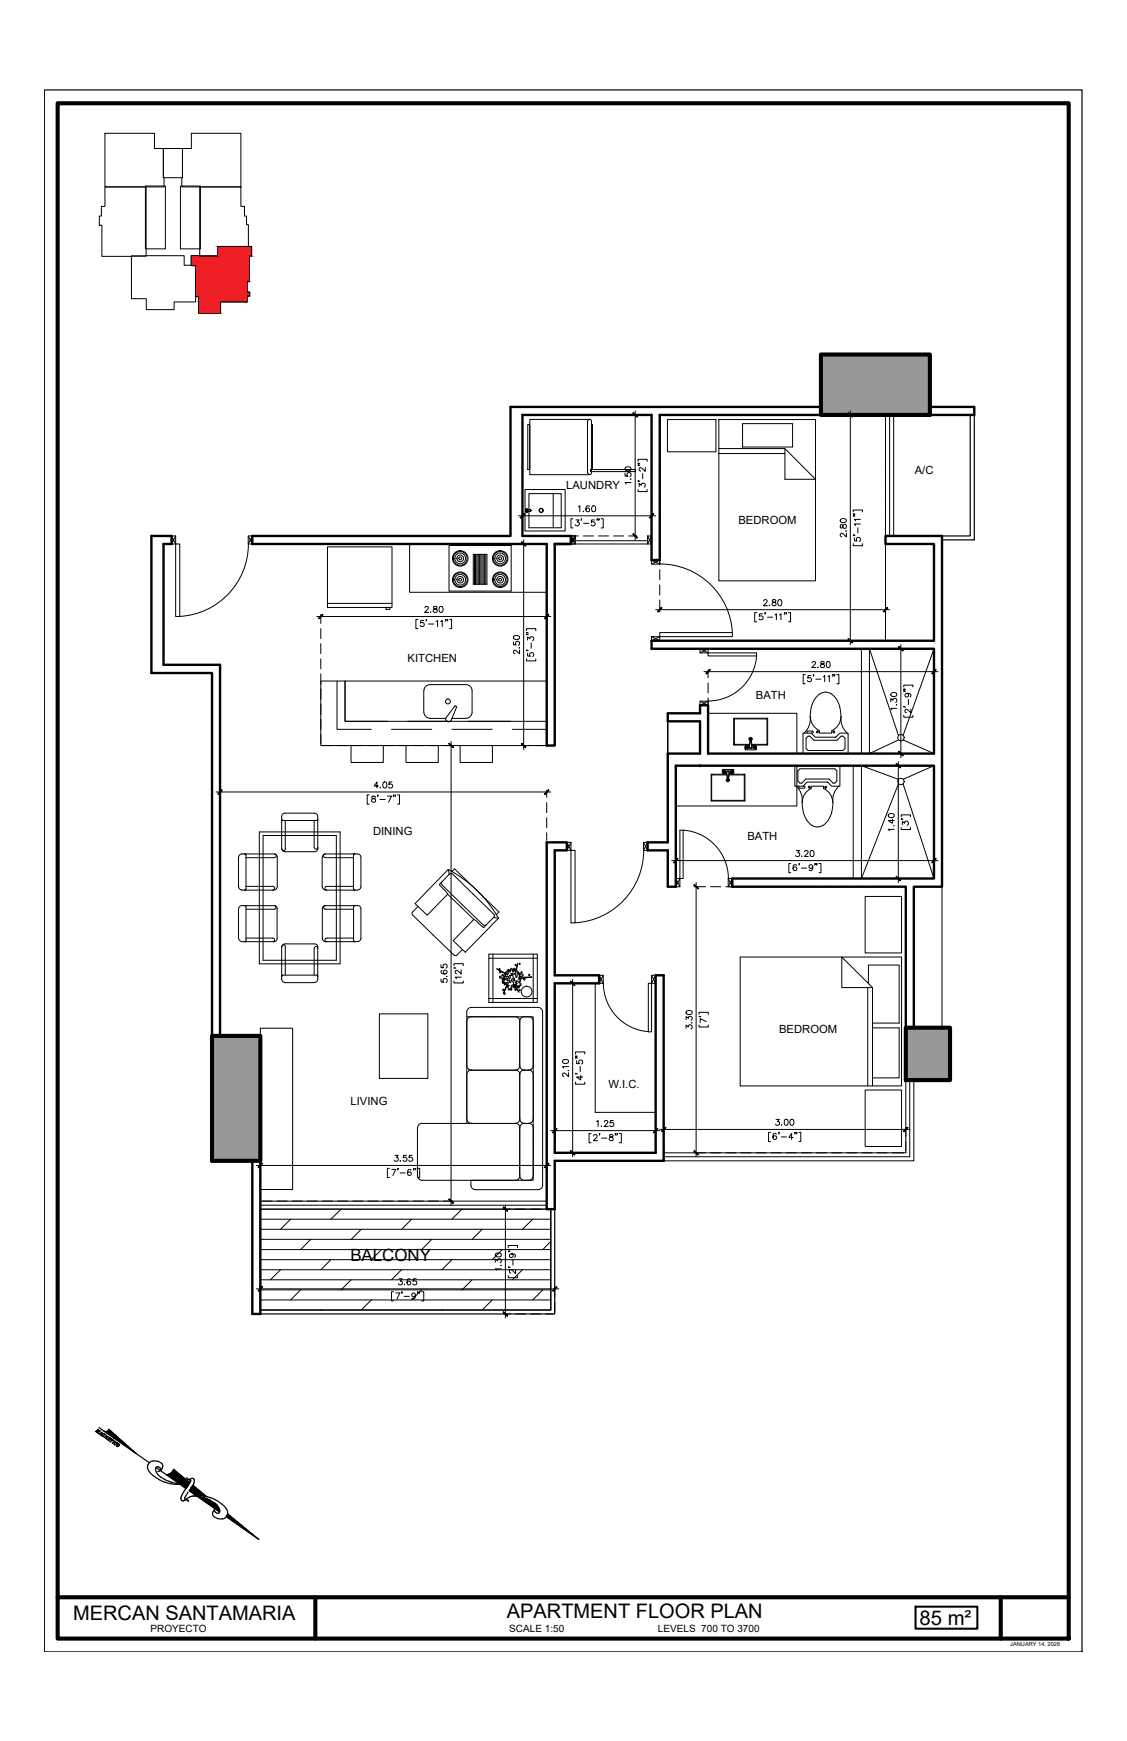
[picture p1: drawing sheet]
<svg xmlns="http://www.w3.org/2000/svg" width="279mm" height="432mm" viewBox="0 0 279 432" stroke-linecap="round" stroke-linejoin="round" font-family="sans-serif">
<defs><g id="words">
<g font-size="5">
<text x="18.1" y="401.8">MERCAN SANTAMARIA</text>
<text x="125.7" y="401.3">APARTMENT FLOOR PLAN</text>
<text x="228" y="403">85 m²</text>
</g>
<text font-size="4.2" x="86.9" y="312.6">BALCONY</text>
<g font-size="2.8">
<text x="226.8" y="117.6">A/C</text>
<text x="140.4" y="121.3">LAUNDRY</text>
<text x="183.1" y="129.9">BEDROOM</text>
<text x="101" y="164.1">KITCHEN</text>
<text x="187.4" y="173.4">BATH</text>
<text x="92.5" y="207.2">DINING</text>
<text x="185.3" y="208.3">BATH</text>
<text x="193.2" y="256.1">BEDROOM</text>
<text x="150.8" y="269.8">W.I.C.</text>
<text x="86.9" y="274.2">LIVING</text>
</g>
<g font-size="2.5">
<text x="37.3" y="404.8">PROYECTO</text>
<text x="126.3" y="404.7">SCALE 1:50</text>
<text x="163.1" y="404.7">LEVELS 700 TO 3700</text>
</g>
<text font-size="1.4" x="250.5" y="408.3">JANUARY 14, 2026</text>
</g></defs>
<!-- layer: pared -->
<path d="M203.5 100.9h-76.9v32h-64v2h72.9v50h2v-50h4M203.5 102.9h-39.9v36h-2.1v-36h-32v30h12v2M230.5 100.9h11v2h-11M141.5 132.9v2M135.5 208.9h5v2h-3v31h11v2h-11v42h25v-44h2v46h-27v12h-2zM52.6 256.9v-90h-15.1v-34h5v2h-2v30h14.1v92M224.6 254.9v-35h-43v-2h49.9v-28h-64v30h-1.9v-9h-5v-2h5v-22h8v-8h-8v-2h8v-2h1.9v12h56v-26h-70v-2h70v-24h-12v-2h14v87h-6.9v35M62.6 287.9v38h1.9v-38" fill="none" stroke="#000" stroke-width=".59"/>
<!-- layer: ARTEFACTOS -->
<g fill="none" stroke="#000" stroke-width=".25">
<path d="M130.2 126.4v-5h9.9v10.3h-9.9v-4.9M130.5 126.2v.3M130.5 126.3l-.3 .3 .3 .3M130.5 126.4l-.1 .2 .1 .2M130.5 126.6h.1M130.5 126.7v.3M130.5 127h.1M130.5 126.7h.1M130.5 127.1h.1M130.5 126.1h.1M130.6 126.1l-.1 .1M130.6 126.6h.1"/>
<path d="M130.6 126.7v.3M130.6 126.1v.4M130.6 126.4l.2 .2-.2 .2M130.7 126.3l.2 .3-.2 .3M130.8 126.4h.5M130.8 126.8h.5M131.2 126.4a.28 .28 0 0 1 .4 0 .28 .28 0 0 1 0 .4 .28 .28 0 0 1-.4 0l-.1 4.1h8v-8.5h-8v4M131.4 126.4l.2 .2M131.6 126.6h.1M131.6 126.6l-.2 .2M137.1 122.4v8.5"/>
<circle cx="130.6" cy="126.6" r=".06"/>
<circle cx="130.6" cy="126.6" r=".11"/>
<circle cx="134.2" cy="126.6" r=".53"/>
<circle cx="134.2" cy="126.6" r=".44"/>
</g>
<!-- layer: A-ARTEF-COCINAS -->
<path d="M130.8 105.3h.5v11.2h-.5zM145.7 104.5v12.7M145.7 104.5a.47 .47 0 0 1 .5-.5 .47 .47 0 0 1 .4 .5l.1 12.7a.49 .49 0 0 1-.5 .5 .49 .49 0 0 1-.5-.5M146.2 104h-14.9v13.7h14.9M146.6 105.3h.3v11.2h-.5" fill="none" stroke="#000" stroke-width=".25"/>
<!-- layer: A-PROY -->
<path d="M146.4 116.5h11.2v.5h-11.2z" fill="none" stroke="#000" stroke-width=".25"/>
<!-- layer: PUERTA -->
<g fill="none" stroke="#000" stroke-width=".25">
<path d="M42.5 132.9l1 2M43.5 132.9v20h1.1v-18h-1.1M43.5 132.9h-1v2h1M43.5 132.9l-1 2M61.5 132.9l1.1 2M62.6 132.9h-1.1v2h1.1M62.6 132.9v2M62.6 132.9l-1.1 2M141.5 132.9h1.1v2h-1.1zM141.5 132.9l1.1 2h18l.9-2M142.6 132.9l-1.1 2M142.6 132.9v.8"/>
<path d="M142.6 134.1h18M160.6 132.9h.9v2h-.9zM160.6 133.7v-.8l.9 2M161.5 138.9v1h2.1v-1M161.5 138.9h2.1M161.5 138.9l2.1 1M163.6 138.9l-2.1 1M161.5 157.9h20.1v-1h-18v1M161.5 157.9v1h2.1v-1M161.5 157.9l2.1 1M163.6 157.9l-2.1 1M173.6 173.9h1.9v1h-1.9z"/>
<path d="M173.6 160.9h1.9v1h-1.9zM173.6 173.9l1.9 1M173.6 160.9l1.9 1M175.5 161.9h12.1v.8h-12.1zM175.5 173.9l-1.9 1M175.5 160.9l-1.9 1M140.5 208.9l1 2M141.5 208.9v20h1.1v-18h-1.1M141.5 208.9h-1v2h1M141.5 208.9l-1 2M159.5 208.9l1.1 2M160.6 208.9h-1.1v2h1.1"/>
<path d="M160.6 208.9v2M160.6 208.9l-1.1 2M167.5 217.9h1.1v2h-1.1zM167.5 217.9l1.1 2M168.6 205.9h.8v12h-.8zM168.6 217.9l-1.1 2M180.5 217.9h1.1v2h-1.1zM180.5 217.9l1.1 2M181.6 217.9l-1.1 2M148.5 241.9h1v2h-1zM148.5 241.9l1 2M149.5 241.9l-1 2"/>
<path d="M160.7 243.9h.8v12h-.8zM161.5 241.9h1v2h-1zM161.5 241.9l1 2M162.5 241.9l-1 2"/>
</g>
<!-- layer: 2D VISTA 9 -->
<g fill="none" stroke="#000" stroke-width=".25">
<path d="M165.5 104.1h12v8h-12zM178.2 111.3h16.4v7.6h7.6l-7.6-7.6M178.2 104.1h24v40h-24zM178.2 112.5h16.4M184.1 105.1h12.4v5.8h-12.4zM61.6 134.9a18 18 0 0 1-17 18M81.2 135.6h16v15.1h-16zM163.6 139.9a18 18 0 0 1 18 17M81.2 149.6h16M95.7 150.7h1v.4h-1zM105.1 171.3v5.4M105.1 171.3a1.5 1.5 0 0 1 1.5-1.5h8.9a1.5 1.5 0 0 1 1.5 1.5v5.4a1.5 1.5 0 0 1-1.5 1.4"/>
<path d="M105.1 176.6a1.5 1.5 0 0 0 1.5 1.5M106.6 178.2h3.9M111.8 178.7l-.3 .3h-.4M111.8 178.8l1.4-3.5-.4-.3-2.2 3.1v.6l.4 .3M112 178.2h3.5M181.9 178.1l.2 .2M187.6 162.7a12 12 0 0 1-12 11.2M190.3 178.1l-.2 .2M213.6 160.9v26M231.5 160.9l-7.6 21.5M87 184.9v4.2h8v-4.2M100.7 184.9v4.2h8v-4.2"/>
<path d="M114.1 184.9v4.2h8v-4.2M176.3 192l.1 .2M176.4 198.5l-.1 .2M179.1 191v.7M179.1 191l.1-.2h2.6l.1 .2M179.1 191.7l1.1 .2M180.1 191.4l.2 1.5M180.2 191.4l.1 1.5M180.2 192h-3.9v6.7h8.4v-6.7h-4M180.2 192.2h-3.8v6.3h8.1v-6.3h-3.8M180.3 191.3h.4M180.3 191.2l-.1 .2h.6"/>
<path d="M180.3 192.9l.2 .1M180.4 192.9l.1 .1M180.5 193h.1M180.5 191.2h.1M180.5 191.3h.1M180.6 192.9l-.1 .1M180.7 191.2l.1 .2M180.7 191.4l-.1 1.5M180.8 191.4l-.3 1.6M181.9 191v.7M181.9 191.7l-1.2 .2M182.1 184.6l-.2 .2"/>
<path d="M184.5 198.5l.2 .2M184.7 185.1v.7M184.7 192l-.2 .2M184.7 185.8l.2 .1M184.9 186h2.5M185.8 185h-.9l-.2 .1M185.8 184.8h-3.9v-6.7h8.4v6.7h-3.9M185.8 184.6h-3.7v-6.3h8v6.3h-3.7M186 183.9l-.3 1.5M186.1 183.8h.1M186.1 183.8l-.1 .1M186.1 183.8l.2 .1"/>
<path d="M186.1 185.5h.1M186.2 183.9l.2 1.5M186.3 183.9l-.2-.2-.1 .2M186.3 183.9l.2 1.5h-.7h.6M186.4 185h1.1v.8M187.5 185.8l-.1 .1M190.1 184.6l.2 .2M211.5 189.9v28M222.7 182.4l-7.2-21.5v26l7.2-3.4M222.7 193.3l-9.1-3.4v28l9.1-23.5M223.9 183.5l7.6 3.4M223.9 194.4l7.6 23.5"/>
<path d="M231.5 189.9l-7.6 3.4M159.6 210.9a18 18 0 0 1-17 18M169.4 205.9a12 12 0 0 1 11.2 12M149.6 243.9a12 12 0 0 0 11.2 12"/>
<circle cx="111" cy="174" r=".61"/>
<circle cx="179.5" cy="191.4" r=".4"/>
<circle cx="179.5" cy="191.4" r=".23"/>
<circle cx="179.5" cy="191.4" r=".19"/>
<circle cx="180.4" cy="193.5" r=".4"/>
<circle cx="180.4" cy="193.5" r=".23"/>
<circle cx="180.4" cy="193.5" r=".19"/>
<circle cx="181.4" cy="191.4" r=".4"/>
<circle cx="181.4" cy="191.4" r=".23"/>
<circle cx="181.4" cy="191.4" r=".19"/>
<circle cx="185.2" cy="185.4" r=".4"/>
<circle cx="185.2" cy="185.4" r=".19"/>
<circle cx="185.2" cy="185.4" r=".23"/>
<circle cx="186.1" cy="183.3" r=".4"/>
<circle cx="186.1" cy="183.3" r=".19"/>
<circle cx="186.1" cy="183.3" r=".23"/>
<circle cx="187.1" cy="185.4" r=".4"/>
<circle cx="187.1" cy="185.4" r=".19"/>
<circle cx="187.1" cy="185.4" r=".23"/>
<circle cx="223.4" cy="182.9" r=".78"/>
<circle cx="223.4" cy="193.8" r=".78"/>
</g>
<!-- layer: VENTANA -->
<path d="M219.5 102.9v30M220.5 102.9v30M221.6 102.9v30M224.6 267.9v18h-60.1M225.5 267.9v19h-61M226.6 267.9v20h-62.1M64.5 299.9h71M64.5 298.9h71M64.5 297.9h71" fill="none" stroke="#000" stroke-width=".25"/>
<!-- layer: ARQ_MUEBLES -->
<g fill="none" stroke="#000" stroke-width=".25">
<path d="M59.1 212.6v7.3M59.2 219.9a.83 .83 0 0 0 .8 .8M60.6 211.8l.4 .4v8.2l-.4 .3M61 219.8h6.6M61 212.7h7M64.3 206.3h20v32.8h-20zM65.2 207.2h18.2v31h-18.2zM67.7 219.8a.44 .44 0 0 1 .4 .5 .44 .44 0 0 1-.4 .4M68 211.8h-8a.83 .83 0 0 0-.8 .8M68 212.7a.44 .44 0 0 0 .5-.5 .44 .44 0 0 0-.5-.4 .83 .83 0 0 1 .7 .8v7.3a.83 .83 0 0 1-.8 .8M69.8 203.1l.4 .4M69.8 202.5v8a.83 .83 0 0 0 .9 .7h7.3a.83 .83 0 0 0 .8-.8"/>
<path d="M69.9 210.5a.44 .44 0 0 0 .4 .4 .44 .44 0 0 0 .5-.4M70.7 203.5v7M77.9 203.5v6.7a.44 .44 0 0 0 .5 .4 .44 .44 0 0 0 .4-.4M77.9 201.7h-7.2a.83 .83 0 0 0-.9 .8M77.9 201.7a.83 .83 0 0 1 .9 .8M78.8 203.1l-.4 .4h-8.2M78.8 202.5v7.9M80.6 211.8h8.1a.83 .83 0 0 1 .8 .8v7.3a.83 .83 0 0 1-.8 .8M80.6 212.7h7M80.6 212.7a.44 .44 0 0 1-.4-.5 .44 .44 0 0 1 .4-.4 .92 .92 0 0 0-.7 .8v7.3a.83 .83 0 0 0 .8 .8M81 219.8h6.6M81 219.8a.44 .44 0 0 0-.5 .5 .44 .44 0 0 0 .5 .4"/>
<path d="M88 211.8l-.4 .4 .1 8.2 .3 .3M59.1 225.4v7.3M59.2 232.7a.83 .83 0 0 0 .8 .8l7.9 .1M60 224.6h8a.44 .44 0 0 1 .4 .5 .44 .44 0 0 1-.4 .4h-7M60 220.8h7.9M60 224.6a.83 .83 0 0 0-.8 .8M60.6 224.6l.4 .3M61 225v8.2M61 232.7h6.6M61 233.2l-.4 .4M67.7 232.7a.44 .44 0 0 1 .4 .4 .44 .44 0 0 1-.4 .5M68 224.6a.83 .83 0 0 1 .7 .8"/>
<path d="M68.7 225.4v7.3M68.7 232.7a.83 .83 0 0 1-.8 .9M69.9 234.8a.44 .44 0 0 1 .4-.4 .44 .44 0 0 1 .5 .4M70.7 234.8v7.1M78.8 235v7.9M78.8 234.9a.83 .83 0 0 0-.8-.8h-7.3a.83 .83 0 0 0-.9 .7v8.1M78.8 235.2a.44 .44 0 0 0-.4-.5 .44 .44 0 0 0-.5 .5v6.7M80.6 224.6a.83 .83 0 0 0-.7 .8v7.3a.83 .83 0 0 0 .8 .9M80.6 224.6h8M80.7 224.6a.44 .44 0 0 0-.5 .5 .44 .44 0 0 0 .5 .4h7M80.7 220.8h7.9M81 232.7h6.7"/>
<path d="M81 232.7a.44 .44 0 0 0-.5 .4 .44 .44 0 0 0 .5 .5M87.7 225v8.2M87.7 233.2l.3 .4M88 224.6l-.3 .3M88.7 224.6a.83 .83 0 0 1 .8 .8v7.3M89.5 232.7a.83 .83 0 0 1-.8 .8l-8 .1M121.2 236.6h12v12h-12zM121.2 237.7h12M122.2 236.6v12M132.2 236.6v12M69.8 242.8a.83 .83 0 0 0 .9 .9h7.2M70.2 241.9h8.2l.4 .3"/>
<path d="M70.2 241.9l-.4 .3M78.8 242.8a.83 .83 0 0 1-.9 .9M121.2 247.7h12"/>
<circle cx="130.6" cy="245.9" r="1.33"/>
</g>
<!-- layer: muebles -->
<g fill="none" stroke="#000" stroke-width=".25">
<path d="M109 219.5l2 2.3M109.5 219.5l10.3 9.9M109.6 218.7l-.2 .5 .2 .2M111.2 215.7a31.4 31.4 0 0 1 12.4 12l-1.2-.1M111.3 216.8l-.2-1.2-8.2 8.5 3 2.9 5.1-5.2M112 216.2l.7-.7 5.5 5.3 5.5 5.4-.7 .7M112.1 216.8l-.4-.2-.2 .2-2.5 2.5v.2M112.2 216.7l10.4 10.3-.2 .4-2.4 2.6M103.6 224.8l-1.3 1.4-.1 .5 .1 .2 10.3 10h.7M111 221.8l6.5 6.2M114.6 235.5l-1.3 1.4M117.5 228l2.2 2"/>
<path d="M120 230h-.2M120.5 229.4l-.4 .1-.2-.1M123.6 227.8l-8.3 8.4-3-2.9 5.2-5.3M64.5 255h8v40h-8zM94.1 251.5h12v16h-12zM115.7 252.2h16.5v40.5h-15.5v1.3a1.12 1.12 0 0 0 1.2 1.1M115.7 251v27.6M115.7 251a1.12 1.12 0 0 1 1.1-1.1h16.6a1.12 1.12 0 0 1 1.1 1.1M128.9 253.3a1.12 1.12 0 0 0-1.1-1.1h-11a1.12 1.12 0 0 0-1.1 1.1v11a1.12 1.12 0 0 0 1.1 1.1 1.12 1.12 0 0 0-1.1 1.1v11a1.12 1.12 0 0 0 1.1 1.1M131 252.2h-1a1.12 1.12 0 0 0-1.2 1.1v11a1.12 1.12 0 0 0 1.2 1.1 1.12 1.12 0 0 0-1.2 1.1v11a1.12 1.12 0 0 0 1.2 1.1 1.12 1.12 0 0 0-1.2 1.1v11.9a1.12 1.12 0 0 0 1.2 1.1h1M131.1 252.2a1.12 1.12 0 0 1 1.1 1.1v11a1.12 1.12 0 0 1-1.1 1.1 1.12 1.12 0 0 1 1.1 1.1v11a1.12 1.12 0 0 1-1.1 1.1 1.12 1.12 0 0 1 1.1 1.1v11.9a1.12 1.12 0 0 1-1.1 1.1M134.5 251v42.9a1.12 1.12 0 0 1-1.1 1.2h-15.6"/>
<path d="M104.6 278.6h23.1M104.7 278.6a1.19 1.19 0 0 0-1.2 1.1v11.9a1.12 1.12 0 0 0 1.2 1.1M116.8 265.4h10.9M128.9 264.3a1.12 1.12 0 0 1-1.1 1.1 1.12 1.12 0 0 1 1.1 1.1M128.9 277.5a1.12 1.12 0 0 1-1.1 1.1 1.12 1.12 0 0 1 1.1 1.1M129.9 265.4h1.1M129.9 278.6h1.1M128.9 291.6a1.12 1.12 0 0 1-1.1 1.1h-23.2"/>
</g>
<!-- layer: MOBILIARIO -->
<g fill="none" stroke="#000" stroke-width=".25">
<path d="M124.8 242.6l.1 .6M125 242.1h-.3l-.1-.4-.2 .4h-.5v.4l.1 .2 .1-.2h.4l-.1 .4 .2 .1 .4-.6 .2 .6h.2l.1-.5 .3 .1-.1 .7 .7-.3v.4l-.2 .1 .2 .3 .2-.2 .3-.8h.3v-.3l-.1-1.1-.4 .1 .2 .4h-.5l.2 .5-.2 .3-.3-.1v-.3l-.1-.2-.7 .1v-.6l.3-.1 .2 .3 .2-.3-.1-1.1 .2 .1v.5l.3 .1 .2-.2v-.6l.3-.1 .2 .8 .3 .1 .1-1 .2 .7 .6-1.9-.4 2 .1 .4-.6 .2 .1 .3v-.2a.62 .62 0 0 1 .4 .8l.3-.1v-1l.2-.1 .4 .7 .3-.3 .1-.6h.2v.6l.3 .1v.3l-.7 .1-.4 .3 3.3-.1-3.5 .5M125 243.6l.2 .3M125.1 241.4l-.3 .7M125.4 244.1l.2 .2M125.5 243.8l.3 .3M125.5 241.5l-2.4-1.2 2.2 1.2M125.6 244.2l-.8 2.3 1-2.2M125.7 244.4l.4 .2M125.9 241a1.93 1.93 0 0 0-.8 2.1l-.6 .2v.2l.2-.2v.2l-.1 .4 .4-.1v-.3l.1 .8 .4-.5 .4-.2 .1 .4-.2 .1v.2l.4 .1-.4 .2 .2 .4 .1 .5h.2l.1-.3 .4 .4 .1-.2-.2-.3a.8 .8 0 0 1 .5-1l.2-.3-.3-.4 .3-.4v-.4h.2l-.1 .6 .8 .1-.5 .4 .4 .1v.2a.68 .68 0 0 0-.8 .2 .68 .68 0 0 0 0 .8l.3-.7 .4 .2v.6l.4-.7 .1 .7 .2-.8 .3 .2 .1-.5-.6-.3v-.4h.4l.1-.3-.5-.2M125.9 240.7l-.7 .6M126.6 240.7l-.4 .1"/>
<path d="M126.6 240.4l-.5 .2M127 240.4h.4M127 240.7l.9 .2M127.3 244.5h-.5M127.3 244.7l-.6 .1M127.6 240.5l.2 .1M127.7 244.6l1 1.5-1.2-1.3M127.9 244.3l-.2 .1M128 240.7l1 1M128.1 244.5l-.5 .2M128.3 241.2l.6 1.2M128.7 243.3v.2"/>
<path d="M128.9 242.7v.2M129.1 242.1v.3M129.1 242.7l-.3 1.1"/>
<circle cx="127.8" cy="239.3" r=".15"/>
<circle cx="128.8" cy="239" r=".15"/>
<circle cx="123.8" cy="240.3" r=".15"/>
<circle cx="124" cy="241.1" r=".19"/>
<circle cx="124.8" cy="245.5" r=".19"/>
<circle cx="125.1" cy="246.4" r=".15"/>
<circle cx="127.8" cy="245.4" r=".15"/>
<circle cx="128.8" cy="245.6" r=".15"/>
<circle cx="130" cy="242.8" r=".19"/>
<circle cx="131.2" cy="241.8" r=".15"/>
</g>
<circle cx="126.4" cy="241.9" r=".07" fill="#000" stroke="#000" stroke-width=".25"/>
<!-- layer: ART -->
<g fill="none" stroke="#000" stroke-width=".25">
<path d="M200.9 177.8l-.2 1.9-.5 1.1-.9 1M200.9 177.7a3.8 3.8 0 0 0 2.3 3.5M203.3 172a6.5 6.5 0 0 0-2.4 5.7M203.3 172.1a3 3 0 0 1 4.3 1.7 8.1 8.1 0 0 1 .9 3.9M208.5 177.7a3.8 3.8 0 0 1-2.3 3.5M208.5 177.8l.2 1.9 .5 1.1 .8 1M197 189.9h11.2v5.1h-2l-1-1h-5.1l-1 1h-2.1zM197.4 195l.8 .9 .5 1.2 .2 1.9M198.1 195v.5h1.2M198.3 190.7h8.7l.5 .5v2.5l-.5 .5h-.5l-1-1h-5.7l-1 1h-.5l-.5-.5v-2.5zM198.9 199a3.9 3.9 0 0 1 2.2-3.5v-.5h3.1v.6a3.8 3.8 0 0 1 2.2 3.4M198.9 199l.3 2.5"/>
<path d="M199.1 181.8h2l1 1h5.1l1-1h2.1v5.1h-11.2zM199.1 195h.2M199.4 195l.2 .2-.2 .3M199.8 183.1l.5-.5h.5l1 1h5.7l1-1h.5l.5 .5v2.5l-.5 .5h-8.7l-.5-.5zM201.1 181.8h.3M201.4 181.8l.2-.3-.2-.2h-1.3v.5M203.1 181.3v.5h3.1v-.5M208 195a5 5 0 0 0-1.5 4.5 6.3 6.3 0 0 1-2.5 5.2M199.2 201.5l.8 1.8M200 203.3a2.89 2.89 0 0 0 4 1.4"/>
<circle cx="200.6" cy="195.2" r=".23"/>
<circle cx="202.7" cy="181.5" r=".23"/>
<circle cx="204.7" cy="195.2" r=".23"/>
<circle cx="206.7" cy="181.5" r=".23"/>
</g>
<!-- layer: MUEBLE-FIJO -->
<g fill="none" stroke="#000" stroke-width=".25">
<path d="M101.5 134.9v12h34M111.3 135.3h15.4v11.3h-15.4zM117.3 137.5h3.4v7.4h-3.4zM117.6 137.5v7.4M117.9 137.5v7.4v-7.4M118.3 137.5v7.4M118.6 137.5v7.4M118.9 137.5v7.4M119.2 137.5v7.4M119.5 137.5v7.4M119.8 137.5v7.4M120.1 137.5v7.4"/>
<path d="M120.4 137.5v7.4M219.5 134.9v24M85.5 168.9v10h50M135.5 168.9h-56v16h56M165.6 178.9v8v-7.6M175.5 176.9h22.1v10M197.6 189.9v10h-30.1M147.6 243.9v32h14.9"/>
<circle cx="114.1" cy="138.5" r=".36"/>
<circle cx="114.1" cy="138.5" r=".83"/>
<circle cx="114.1" cy="138.5" r="1.33"/>
<circle cx="114.1" cy="138.5" r="1.71"/>
<circle cx="114.1" cy="138.5" r="1.93"/>
<circle cx="124" cy="138.5" r=".36"/>
<circle cx="124" cy="138.5" r=".83"/>
<circle cx="124" cy="138.5" r="1.33"/>
<circle cx="124" cy="138.5" r="1.71"/>
<circle cx="124" cy="138.5" r="1.93"/>
<circle cx="114.1" cy="143.8" r=".36"/>
<circle cx="114.1" cy="143.8" r=".83"/>
<circle cx="114.1" cy="143.8" r="1.33"/>
<circle cx="114.1" cy="143.8" r="1.71"/>
<circle cx="114.1" cy="143.8" r="1.93"/>
<circle cx="124" cy="143.8" r=".36"/>
<circle cx="124" cy="143.8" r=".83"/>
<circle cx="124" cy="143.8" r="1.33"/>
<circle cx="124" cy="143.8" r="1.71"/>
<circle cx="124" cy="143.8" r="1.93"/>
</g>
<!-- layer: pared -->
<circle cx="173.6" cy="189.9" r=".25" fill="#000" stroke="#000" stroke-width=".25"/>
<!-- layer: PROY -->
<path d="M83.6 168.9v12h8.5M85.5 168.9v10h10.5M101 178.9h10.1M116.1 178.9h10.5M97.1 180.9h9.9M112 180.9h10M127 180.9h8.5" fill="none" stroke="#000" stroke-width=".25"/>
<!-- layer: PARED BAJA -->
<path d="M240.5 102.9v30h-7M241.5 102.9v31h-8M136.6 299.9v25h-72.1M137.5 299.9v26h-73" fill="none" stroke="#000" stroke-width=".3"/>
<!-- layer: 2D MOBILIARIO -->
<path d="M183.5 237.4h40v31.9h-40zM208.7 237.4l7.6 7.5h-7.6zM214.5 222.3h9v14h-9zM215.1 244.9v24.4M215.3 243.9v-4.5h7.6v14.3h-6.6M216.3 254.9h6.6v12.4h-6.6M216.3 244.9v24.4M214.5 270.3h9v14.1h-9z" fill="none" stroke="#000" stroke-width=".25"/>
<!-- layer: PISO -->
<path d="M233.5 219.9v35" fill="none" stroke="#000" stroke-width=".25"/>
<!-- layer: HATCH -->
<g fill="none" stroke="#000" stroke-width=".25">
<path d="M64.5 299.9h72.1v25h-72.1zM84.6 299.9l-2.6 2.5M114.5 299.9l-2.5 2.5M64.5 302.4h72.1M64.5 304.9h72.1M64.5 307.4h72.1M64.5 309.9h72.1M64.5 312.4h72.1M64.5 314.9h72.1M64.5 317.4h72.1M64.5 319.9h72.1M69.5 314.9l-2.5 2.5"/>
<path d="M72 302.4l-2.5 2.5M74.5 319.9l-2.5 2.5M77 307.4l-2.5 2.5M82 312.4l-2.5 2.5M87.1 317.4l-2.5 2.5M89.6 304.9l-2.5 2.5M94.6 309.9l-2.5 2.5M99.6 314.9l-2.5 2.5M102.1 302.4l-2.5 2.5M104.5 319.9l-2.4 2.5M107 307.4l-2.5 2.5M112 312.4l-2.5 2.5"/>
<path d="M117 317.4l-2.5 2.5M119.5 304.9l-2.5 2.5M124.5 309.9l-2.5 2.5M129.5 314.9l-2.5 2.5M132.1 302.4l-2.6 2.5M134.6 319.9l-2.5 2.5M136.6 307.9l-2 2M64.5 322.4h72.1M79.5 324.9h.1M92.1 322.4l-2.5 2.5M109.5 324.9h.1M122 322.4l-2.5 2.5"/>
</g>
<g fill="#989898" stroke="#989898" stroke-width=".25">
<path d="M203.5 87.9l27 15v-15zM203.5 87.9l27 15h-27z"/>
<path d="M224.6 254.9l10.9 13v-13zM224.6 254.9l10.9 13h-10.9z"/>
<path d="M52.6 256.9l11.9 31v-31zM52.6 256.9l11.9 31h-11.9z"/>
</g>
<!-- layer: COL -->
<path d="M203.5 87.9h27v15h-27zM52.6 256.9h11.9v31h-11.9zM224.6 254.9h10.9v13h-10.9z" fill="none" stroke="#000" stroke-width="1"/>
<!-- layer: S-DIM -->
<g fill="none" stroke="#000" stroke-width=".25">
<path d="M129.5 103.4v2.5M129.5 107.2v2.5M129.5 110.9v2.5M129.5 114.7v2.5M129.5 118.4v2.5M130 102.9h2.1M133.4 102.9h2.5M137.1 102.9h2.5M140.9 102.9h2.5M144.6 102.9h2.5M148.4 102.9h2.5M152.1 102.9h2.5"/>
<path d="M155 117.3v.8h.6a.53 .53 0 0 1 0-.8 .53 .53 0 0 1 .8 .1 .53 .53 0 0 1-.2 .8M155 116l.6-.2a.61 .61 0 0 1 .8 .5 .85 .85 0 0 1-1.4 0zM155.9 102.9h2M156.4 118.7l-.1 .1M156.4 119.7h-1.4l.2 .4M157.5 101.9v32M158.2 114.4v-.5h2.2v.5M158.2 119.3v.1v-.1l.4 .1M158.2 115.3v.2v-.2l.4 .2M158.2 114.9v.2v-.2l.4 .2M159.3 117.5v1.2M160 115.9v1l-1-.9h-.3l-.3 .2v.3l.4 .3"/>
<path d="M161.5 103.4v2.5M161.5 107.2v2.5M161.5 110.9v2.5M161.5 114.7v2.5M161.5 118.4v2.5M163.6 103.4v2.9M163.6 107.6v2.5M163.6 111.3v2.5M163.6 115.1v2.5M163.6 118.8v2.5M210.3 102.9h1.9M210.8 101.9v58"/>
<path d="M213.4 102.9h2.5M217.2 102.9h1.9M219.5 103.4v2.9M219.5 107.6v2.5M219.5 111.3v2.5M219.5 115.1v2.5M219.5 118.8v2.5M128.6 127.9h33.9M129.3 134.9h2.3M129.5 122.2v2.5M129.5 125.9v2.5M129.8 133.9v52"/>
<path d="M130 132.9h2.1M132.8 134.9h2.2M133.4 132.9h2.5M137.1 132.9h2.5M140.9 132.9h2.5M142.1 128.7h-.6v2.2h.6M142.8 128.9h.7l-.4 .6a.5 .5 0 0 1 .4 .8 .5 .5 0 0 1-.9-.2M143.4 125.7l.3-.3v1.5M144.2 128.7l-.2 .4M144.6 126.8l.1 .1M144.6 132.9h2.5M144.7 129.8h1.3"/>
<path d="M146.1 125.6l-.3-.2a.79 .79 0 0 0-.5 .7 .79 .79 0 0 0 .4 .8 .46 .46 0 0 0 .5-.4 .46 .46 0 0 0-.5-.5 .46 .46 0 0 0-.4 .4M146.9 125.5a.47 .47 0 0 1 .7 .2l.1 .6-.2 .6a.75 .75 0 0 1-.9-.5 .75 .75 0 0 1 .3-.9zM147.4 128.9h-.7l-.1 .7a.53 .53 0 0 1 .8 0 .53 .53 0 0 1-.1 .8 .53 .53 0 0 1-.8-.3M148.1 128.7l-.1 .4M148.4 132.9h2.5M148.5 128.7l-.1 .4M149 128.7h.5v2.2h-.5M152.1 132.9h2.5M155.9 132.9h2M158.2 121.4v.5h2.2v-.5M158.4 120.7v-.8l.6 .5a.5 .5 0 0 1 .5-.6 .5 .5 0 0 1 .5 .4 .5 .5 0 0 1-.3 .6M161.5 122.2v2.5"/>
<path d="M161.5 125.9v2.5M163.6 122.6v2.5M163.6 126.3v2.5M163.6 130.1v2.5M163.6 133.8v2.5M163.6 137.6v2.5M208.4 130.2v.7h.4a.63 .63 0 0 1 .2-.7 .63 .63 0 0 1 .7 0l.1 .5-.3 .4-.5-.2-.2-.7zM208.4 128.8a.75 .75 0 0 1 .9-.3 .75 .75 0 0 1 .4 .9 .75 .75 0 0 1-.9 .3 .75 .75 0 0 1-.4-.9zM209.7 131.6v.1M209.8 132.2v1l-.7-.7-.4-.3-.2 .1-.2 .5 .4 .3M211.5 134.8v.5h2.3v-.5M211.5 127v-.5h2.3v.5"/>
<path d="M211.6 132.7v.1v-.1l.3 .1M211.6 127.9v.2v-.2l.3 .2M211.6 127.5v.1v-.1l.3 .1M211.8 133.4v.7l.7 .1a.54 .54 0 0 1 0-.8 .54 .54 0 0 1 .8 .1 .54 .54 0 0 1-.3 .8M212.7 130.9v1.3M213.3 130h-1.5l.3 .3M213.3 128.8h-1.5l.3 .4M219.5 122.6v2.5M219.5 126.3v2.5M219.5 130.1v2.5M219.5 133.8v2.5M219.5 137.6v2.5"/>
<path d="M78.6 152.9h58M79.5 152.4v2.2M79.5 155.9v2.5M79.5 159.6v2.5M103.6 153.6h-.5v2.3h.5M105.1 153.9h-.8v.7a.52 .52 0 0 1 .7-.1 .52 .52 0 0 1 0 .8 .52 .52 0 0 1-.8-.2M105.4 150.7l.2-.3 .4 .1 .2 .2-.2 .5-.7 .7h.9M105.8 153.7h-.2h.2l-.2 .4M106.2 154.8h1.4M106.8 151.8h.1M107.6 150.5v.4l.8 .5a.51 .51 0 0 1-.5 .5 .51 .51 0 0 1-.5-.5l.9-.7v-.2zM108.1 154.2l.4-.3v1.5"/>
<path d="M109 150.5a.74 .74 0 0 1 .9 .5 .74 .74 0 0 1-.5 .9l-.5-.3-.1-.6zM109.2 154.2l.4-.3v1.5M110.6 153.7h-.2h.2l-.2 .4M111 153.7h-.2h.2l-.2 .4M111.5 153.6h.5v2.3h-.5M127.3 159.2v.7l.7 .1a.53 .53 0 0 1 0-.8 .53 .53 0 0 1 .8 .1 .53 .53 0 0 1-.3 .8M127.4 157.8a.75 .75 0 0 1 .9-.3 .75 .75 0 0 1 .4 .9 .75 .75 0 0 1-.9 .3 .75 .75 0 0 1-.4-.9zM130.5 156.4v-.5h2.3v.5M130.6 157.4l.4 .1M130.6 156.9v.2v-.2l.4 .2M130.8 158.8v-.8l.6 .4a.5 .5 0 0 1 .8-.4 .5 .5 0 0 1-.2 .9M131.7 159.5v1.3"/>
<path d="M135.5 152.4v2.2M135.5 155.9v2.5M135.5 159.6v2.5M162.5 151.2h58M163.6 141.3v2.5M163.6 145.1v2.5M163.6 148.8v2.9M187.6 151.9h-.5v2.3h.5M189 152.2h-.7l-.1 .7a.53 .53 0 0 1 .8-.1 .53 .53 0 0 1 0 .8 .53 .53 0 0 1-.8-.1M189.3 149.1l.3-.4 .5 .1 .1 .2-.2 .5-.7 .7h1M189.8 152h-.2h.2l-.2 .4M190.3 153.1h1.2"/>
<path d="M190.7 150.1l.1 .1M191.5 148.8v.4l.8 .4v.6h-.5l-.3-.1v-.5l.8-.5-.2-.4zM192.1 152.5l.4-.3v1.5M193 148.8a.47 .47 0 0 1 .7 .2v.9a.47 .47 0 0 1-.7 .3l-.2-.6zM193.3 152.5l.3-.3v1.5M194.5 152l-.1 .4M195 152l-.2 .4M195.5 151.9h.5v2.3h-.5M210.3 158.9h1.9M213.4 158.9h2.5M217.2 158.9h1.9M219.5 141.3v2.5"/>
<path d="M219.5 145.1v2.5M219.5 148.8v2.9M223.3 159.9v28M79.5 163.4v2.5M79.5 167.1v2.6M79.5 170.9v2.5M79.5 174.7v2.5M79.5 178.4v2.5M128.7 160.6v.1M128.8 161.2v1l-.7-.7-.4-.3-.2 .1-.2 .5 .4 .3M130.5 163.4v.5h2.3v-.5M130.6 161.2v.2v-.2l.4 .2"/>
<path d="M130.8 162v.7l.7 .1a.52 .52 0 0 1-.1-.8 .52 .52 0 0 1 .8 0 .52 .52 0 0 1-.2 .8M135.5 163.4v2.5M135.5 167.1v2.6M135.5 170.9v2.5M135.5 174.7v2.5M135.5 178.4v2.5M174.5 166.6h58M175.5 166.1v2M175.5 169.4v2.5M175.5 173.1v2.5M175.5 176.9v2.5M199.6 167.3h-.5v2.3h.5"/>
<path d="M201 167.6h-.7v.6a.53 .53 0 0 1 .8 0 .53 .53 0 0 1-.1 .8 .53 .53 0 0 1-.8-.2M201.3 164.4l.2-.3h.4l.3 .4-1 1.1h1.1M201.7 167.3l-.1 .4M202.3 168.4h1.2M202.8 165.4v.1M203.5 164.1v.5l.5 .1a.45 .45 0 0 1 .4 .6 .45 .45 0 0 1-.6 .3l-.3-.1a.63 .63 0 0 1 .1-.7 .63 .63 0 0 1 .6-.2v-.5zM204.1 167.9l.4-.3v1.5M205 164.1h.4a.85 .85 0 0 1 0 1.5l-.4-.1-.2-.6zM205.3 167.9l.3-.3v1.5M206.5 167.3l-.1 .4M207 167.3l-.2 .4M207.5 167.3h.5v2.3h-.5"/>
<path d="M214 160.9h2.4M217.7 160.9h2.5M220.8 174v-.7l.6 .4a.51 .51 0 0 1 .8-.4 .51 .51 0 0 1-.1 .9M220.9 172a.75 .75 0 0 1 .9-.3 .75 .75 0 0 1 .5 .9 .75 .75 0 0 1-.9 .2 .75 .75 0 0 1-.5-.8zM221.4 160.9h2.4M222.3 174.8h-.1M222.3 175.7h-1.5l.3 .4M224.1 177.4v.5h2.2v-.5M224.1 170.4v-.5h2.2v.5M224.1 175.3l.4 .1M224.1 171.3v.2v-.2l.4 .2M224.1 170.9v.2v-.2l.4 .2"/>
<path d="M224.8 172a.48 .48 0 0 1 .5 .5 .48 .48 0 0 1-.7 .4 .48 .48 0 0 1-.2-.7 .75 .75 0 0 1 .9-.3 .75 .75 0 0 1 .4 .9h-.1M225.2 173.5v1.3M225.8 175.9v.9l-.7-.7-.5-.2-.2 .2v.4l.3 .2M231.5 166.1v2M231.5 169.4v2.5M231.5 173.1v2.5M231.5 176.9v2.5M53.5 196.4h83.1M54.6 196v1.4M54.6 198.7v2.5M79.5 182.2v2.2M80 184.9h2.5"/>
<path d="M83.7 184.9h2.5M87.4 184.9h2.5M91.2 184.9h2.5M91.6 197.1h-.6v2.3h.6M92.3 197.5v.5a.63 .63 0 0 1 .7 .2 .63 .63 0 0 1 0 .7l-.5 .1-.4-.3 .2-.5 .7-.4v-.3l-.2-.1zM93.7 197.2h-.2h.2l-.2 .4M93.8 194.9h-1l.7-1v1.6M94.2 198.3h1.3M94.3 195.3v.1M94.9 184.9h2.5M95.1 194a.47 .47 0 0 1 .7 .2v1a.45 .45 0 0 1-.4 .3 .45 .45 0 0 1-.4-.3l-.1-.6zM96 197.4h1.1l-.8 1.6"/>
<path d="M97.2 193.9h-.7l-.1 .7a.53 .53 0 0 1 .8 0 .53 .53 0 0 1-.1 .8 .53 .53 0 0 1-.8-.2M97.6 197.2l-.1 .4M98 197.2l-.1 .4M98.5 197.1h.5v2.3h-.5M98.7 184.9h2.5M102.4 184.9h2.5M106.2 184.9h2.5M109.9 184.9h2.4M111.8 183.9v115M129.3 184.9h2.3M132.8 184.9h2.2M135.5 182.2v2.2"/>
<path d="M135.5 196v1.8M135.5 199.1v2.4M167.5 190.4v1.8M167.5 193.4v2.5M167.5 197.2v2.5M175.5 180.6v2.5M175.5 184.4v2M212 189.9h3.1M214 186.9h2.4M216.4 189.9h2.5M217.7 186.9h2.5M220.1 189.9h3.1"/>
<path d="M221.4 186.9h2.4M222.7 188.9v30M231.5 180.6v2.5M231.5 184.4v2M231.5 190.4v1.8M231.5 193.4v2.5M231.5 197.2v2.5M54.6 202.4v2.5M54.6 206.2v2.5M54.6 209.9v2.5M54.6 213.7v2.5M54.6 217.4v2.5"/>
<path d="M135.5 202.8v2.5M135.5 206.5v1.9M166.5 213.4h66M167.5 200.9v2.5M167.5 204.7v2.5M167.5 208.4v2.5M167.5 212.2v1.8M172.1 219.9h2.8M172.6 218.9v68M176.2 219.9h2.5M179.9 219.9h2.5M183.7 219.9h2.5"/>
<path d="M187.4 219.9h2.5M191.2 219.9h2.5M194.9 219.9h2.5M196 214.2h-.4v2.3h.4M197.4 210.9h.8l-.4 .6a.51 .51 0 0 1 .3 .8 .51 .51 0 0 1-.8-.1M197.5 214.7l-.5-.2a.8 .8 0 0 0-.4 .7 .8 .8 0 0 0 .5 .7 .46 .46 0 0 0 .4-.4 .46 .46 0 0 0-.4-.5 .46 .46 0 0 0-.5 .4M198.2 214.2l-.1 .4M198.7 215.3h1.3M198.7 219.9h2.5M198.7 212.3l.1 .1M199.5 211.3l.3-.4 .5 .2v.3l-.9 1h1M201 211a.47 .47 0 0 1 .7 .2l.1 .6-.2 .6a.75 .75 0 0 1-.8-.4 .75 .75 0 0 1 .2-1z"/>
<path d="M201.5 214.9a.47 .47 0 0 1-.6 .5 .47 .47 0 0 1-.3-.7 .47 .47 0 0 1 .8 0l.1 .2a.74 .74 0 0 1-.6 1l-.3-.2M202.1 214.2h-.1h.1l-.1 .4M202.4 219.9h2.5M202.6 214.2h-.2h.2l-.2 .4M203.1 214.2h.4v2.3h-.4M206.2 219.9h2.5M210 219.9h2.5M212 217.9h3.1M213.7 219.9h2.5M216.4 217.9h2.5M217.5 219.9h2.4M220.1 217.9h3.1"/>
<path d="M220.3 202a.75 .75 0 0 1 .9-.3 .75 .75 0 0 1 .4 .9 .75 .75 0 0 1-.9 .2 .75 .75 0 0 1-.4-.8zM221.2 219.9h2.9M221.2 203.1v1.1l-1-.7h1.5M221.6 204.8v.1M221.7 205.7h-1.5l.3 .3M223.4 205.2v.5h2.3v-.5M223.4 202.6v-.5h2.3v.5M223.5 203.1v.1v-.1l.3 .1M223.7 204.5v-.8l.6 .5a.5 .5 0 0 1 .4-.5 .5 .5 0 0 1 .6 .4 .5 .5 0 0 1-.4 .5M231.5 200.9v2.5M231.5 204.7v2.5M231.5 208.4v2.5"/>
<path d="M231.5 212.2v1.8M54.6 221.2v2.5M54.6 224.9v2.5M54.6 228.7v2.5M54.6 232.4v2.5M54.6 236.2v2.5M54.6 239.9v2.5M109.3 239.3v.7h.7a.54 .54 0 0 1 0-.8 .54 .54 0 0 1 .8 .1 .54 .54 0 0 1-.2 .8M112.6 239.5v-.5h2.2v.5M54.6 243.7v2.5M54.6 247.4v2.5M54.6 251.2v2.5"/>
<path d="M54.6 254.9v1.5M109.3 242.8v.7l.7 .1a.53 .53 0 0 1-.1-.8 .53 .53 0 0 1 .8 .1 .53 .53 0 0 1-.1 .8M109.5 240.7h-.1a.47 .47 0 0 0 .2 .8h1a.47 .47 0 0 0 .1-.8 .47 .47 0 0 0-.8 .2 .47 .47 0 0 0 .4 .7M110.8 242.1l-.1 .1M112.6 243.3v.5h2.2v-.5M112.6 240l.4 .2M114.3 242.4h-1.5l.3 .3M114.3 240.6v1l-1-.9-.5 .2 .1 .5 .3 .1M138 243.9h1.6M140.9 243.9h1.6M142 242.9v44M170.1 255.1v-.8l.6 .4a.5 .5 0 0 1 .8-.4 .5 .5 0 0 1-.2 .9"/>
<path d="M170.1 252.9v-.8l.6 .5a.49 .49 0 0 1 .7-.4 .49 .49 0 0 1-.1 .8M170.2 250.8a.75 .75 0 0 1 .9-.2 .75 .75 0 0 1 .4 .8 .75 .75 0 0 1-.9 .3 .75 .75 0 0 1-.4-.9zM171.5 253.6l-.1 .1M173.3 254.2v.5h2.3v-.5M173.3 251.6v-.5h2.3v.5M173.4 252.1l.3 .1M175.1 253.4l-1.5-.8v1.1M137.5 279.9v2.1M139.5 263l.6-.2 .8 .2a.69 .69 0 0 1-.7 .8 .69 .69 0 0 1-.7-.8zM140.9 265.5l-.1 .1M141 266.1v.9l-.8-.7-.5-.2-.2 .2v.4l.3 .3M141 264.5h-1.5l.2 .4"/>
<path d="M142.7 268.4v.5h2.3v-.5M142.7 261.4v-.5h2.3v.5M142.7 266.3l.4 .1M142.7 262.3l.4 .2M142.7 261.9l.4 .1M142.9 263.1v.7h.7a.53 .53 0 0 1 0-.8 .53 .53 0 0 1 .8 .1 .53 .53 0 0 1-.2 .8M143.8 264.5v1.3M144 266.7v1.1l-1.1-.7h1.6M147.9 278.2l.4-.3v1.5M149.1 279.3h.1M149.8 278.3l.3-.4 .5 .1 .1 .2-.2 .5-.7 .7h1M152 277.9h-.7l-.1 .7a.52 .52 0 0 1 .8-.1 .52 .52 0 0 1 0 .8 .52 .52 0 0 1-.8-.2"/>
<path d="M162.5 279.9v2.1M164.5 279.6v2.3M192.4 277.6h.8l-.4 .6a.5 .5 0 0 1 .3 .8 .5 .5 0 0 1-.8-.2M193.7 279h.1M194.6 277.7a.74 .74 0 0 1 .9 .5 .74 .74 0 0 1-.5 .9h-.2a.97 .97 0 0 1-.2-1.4zM196 277.7a.74 .74 0 0 1 .9 .5 .74 .74 0 0 1-.5 .9l-.5-.3-.1-.5zM224.6 279.6v2.3M63.5 289.1h73.1M64.5 288.5v2M64.5 291.7v2.5M64.5 295.5v1.9M65.1 297.9h2.4"/>
<path d="M68.7 297.9h2.5M72.5 297.9h2.5M76.2 297.9h2.5M80 297.9h2.5M83.7 297.9h2.5M87.4 297.9h2.5M91.2 297.9h2.5M94.9 297.9h2.5M96.5 289.8h-.5v2.3h.5M97.1 290h1l-.7 1.5M97.9 286.6h.8l-.5 .5a.5 .5 0 0 1 .6 .4 .5 .5 0 0 1-.4 .6 .5 .5 0 0 1-.6-.4M98.7 289.8h-.2h.2l-.2 .4"/>
<path d="M98.7 297.9h2.5M99.2 290.9h1.3M99.3 287.9v.1M100.8 286.6h-.7l-.1 .6a.53 .53 0 0 1 .8 0 .53 .53 0 0 1-.1 .8 .53 .53 0 0 1-.8-.3M101.9 290.2l-.1-.1a.47 .47 0 0 0-.7 .2l-.1 .4a.6 .6 0 0 0 .5 .8 .48 .48 0 0 0 .5-.4 .48 .48 0 0 0-.5-.5 .48 .48 0 0 0-.5 .4M102.2 286.6h-.7l-.1 .6a.53 .53 0 0 1 .8 0 .53 .53 0 0 1-.1 .8 .53 .53 0 0 1-.8-.3M102.4 297.9h2.5M102.6 289.8l-.1 .4M103.1 289.8h-.2h.2l-.2 .4M103.5 289.8h.5v2.3h-.5M106.2 297.9h2.5M109.9 297.9h2.4"/>
<path d="M124.8 299.9h1.8M125.3 298.9v28M127.8 299.9h2.5M131.6 299.9h2.5M135.3 299.9h1.8M135.5 288.5v2M135.5 291.7v2.5M135.5 295.5v1.9M136.6 280.4h27M137.5 283.3v2.1M138 285.9h1.6M140.9 285.9h1.6"/>
<path d="M146.5 281.1h-.5v2.3h.5M147.2 281.8l.3-.4 .5 .2v.4l-.9 .9h1M148.7 281.2h-.2h.2l-.2 .4M149.2 282.3h1.3M151.2 281.5v.4a.64 .64 0 0 1 .7 .2 .64 .64 0 0 1 0 .7l-.5 .1-.4-.3 .2-.5 .8-.3-.1-.3-.2-.1zM152.6 281.2l-.1 .4M153.1 281.2h-.2h.2l-.2 .4M153.5 281.1h.5v2.3h-.5M162.5 283.3v2.1M163.6 280.1h61.9M164.5 283.1v2.3M172.1 285.9h2.8"/>
<path d="M176.2 285.9h2.5M179.9 285.9h2.5M183.7 285.9h2.5M187.4 285.9h2.5M191 280.8h-.5v2.3h.5M191.2 285.9h2.5M192.5 281.3l-.3-.2a.84 .84 0 0 0-.6 .7 .84 .84 0 0 0 .5 .8 .46 .46 0 0 0 .5-.4 .46 .46 0 0 0-.5-.5 .46 .46 0 0 0-.5 .4M193.2 280.9h-.2h.2l-.2 .4M193.7 282h1.3M194.9 285.9h2.5M196.6 282.1h-1l.6-1v1.5M197.1 280.9h-.1h.1l-.1 .4"/>
<path d="M197.6 280.9h-.2h.2l-.2 .4M198.1 280.8h.4v2.3h-.4M198.7 285.9h2.5M202.4 285.9h2.5M206.2 285.9h2.5M210 285.9h2.5M213.7 285.9h2.5M217.5 285.9h2.4M221.2 285.9h2.9M224.6 283.1v2.3M63.5 319.7h75M64.5 319.2v2.4"/>
<path d="M98.9 317.2h.8l-.4 .6a.5 .5 0 0 1 .3 .8 .5 .5 0 0 1-.9-.2M100.3 318.5v.1M101.8 317.4l-.1-.2a.74 .74 0 0 0-.9 .6 .74 .74 0 0 0 .5 .9 .46 .46 0 0 0 .5-.4 .46 .46 0 0 0-.4-.5 .46 .46 0 0 0-.5 .4M103.2 317.2h-.7l-.1 .6a.53 .53 0 0 1 .8 0 .53 .53 0 0 1-.1 .7 .53 .53 0 0 1-.8-.1M122.8 313.1v-.8l.5 .4a.51 .51 0 0 1 .9-.4 .51 .51 0 0 1-.2 .9M122.9 311l.2-.2h.9l.3 .5a.8 .8 0 0 1-.8 .5 .8 .8 0 0 1-.7-.6zM124.2 313.8h-.1M124.3 314.7h-1.5l.3 .3M126 316.4v.5h2.3v-.5M126 309.4v-.5h2.3v.5M126.1 314.2v.2v-.2l.3 .2M126.1 310.3l.3 .2"/>
<path d="M126.1 309.9l.3 .1M126.8 311a.47 .47 0 0 1 .3 .7 .47 .47 0 0 1-.7 .1 .47 .47 0 0 1 .1-.8h.3a.69 .69 0 0 1 1 .5l-.2 .3M127.2 312.5v1.3M127.8 314.8v1l-.9-.8-.3-.1-.2 .1-.1 .5 .3 .3M137.5 319.2v2.4M64.5 322.9v2.5M97.6 320.4h-.5v2.3h.5M98.1 320.7h1l-.7 1.5M99.7 320.5l-.1 .3M100.2 321.5h1.3M103 321.2a.47 .47 0 0 1-.6 .4 .47 .47 0 0 1-.3-.7 .47 .47 0 0 1 .8 0l.1 .3a.73 .73 0 0 1-.4 1l-.4-.1-.1-.2M103.6 320.5l-.1 .3"/>
<path d="M104 320.5l-.1 .3M104.5 320.4h.6v2.3h-.6M124.8 325.9h1.8M127.8 325.9h2.5M131.6 325.9h2.5M135.3 325.9h1.8M137.5 322.9v2.5"/>
</g>
<!-- layer: 0 -->
<g fill="#000" stroke="#000" stroke-width=".25">
<path d="M156.9 102.4l1 1.1 .1-.2zM156.9 102.4l1.1 .9z"/>
<path d="M210.3 102.4l1 1.1 .1-.2zM210.3 102.4h.1l1 .9z"/>
<path d="M130 127.4l-.9 1.1 1-1zM130 127.4l-.9 1.1-.1-.1z"/>
<path d="M129.3 134.5l.9 1 .2-.2zM129.3 134.5l1.1 .8z"/>
<path d="M157 132.3l-.1 .2 1.1 .9zM156.9 132.5l1.1 .9-.1 .1z"/>
<path d="M161 128.4l.1 .1 .9-1.1zM162 127.4l-.9 1.1z"/>
<path d="M80 152.4l-.9 1.1zM79 153.3l1-.9-.9 1.1z"/>
<path d="M135 153.3l.1 .2 .9-1.1zM136 152.4l-.9 1.1z"/>
<path d="M164 150.7l-.9 1.1 1-1zM164 150.7l-.9 1.1z"/>
<path d="M210.3 158.5l1.1 .8-1-.9zM210.3 158.5l1.1 .8-.1 .2z"/>
<path d="M219 151.7l.1 .1 .9-1.1zM220 150.7l.1 .1-1 1z"/>
<path d="M176 166l-.9 1.1zM175 167l1-1-.9 1.1z"/>
<path d="M222.8 160.4l1 1.1 .1-.2zM222.8 160.4l1.1 .9z"/>
<path d="M231 167l.1 .1 .9-1.1zM232 166l.1 .1-1 1z"/>
<path d="M55 195.9l-.9 1.1 1-1zM55 195.9l-.9 1.1-.1-.1z"/>
<path d="M111.3 184.4l1 1.1 .1-.2zM111.3 184.4h.1l1 .9z"/>
<path d="M129.4 184.4l1 .9zM129.3 184.4l1.1 .9-.2 .2z"/>
<path d="M135 196.9l.1 .1 .9-1.1zM136 195.9l.1 .1-1 1z"/>
<path d="M222.9 186.4l-.1 .1 1.1 .9zM222.8 186.5l1.1 .9-.1 .1z"/>
<path d="M222.2 189.4l1 1.1 .1-.2zM222.2 189.4l1.1 .9z"/>
<path d="M168 212.9l-.9 1.1zM168 212.9l-.9 1.1-.1-.1z"/>
<path d="M222.2 217.3v.2l1.1 .9zM222.2 217.5l1.1 .9z"/>
<path d="M232 212.9l-.9 1.1zM232 212.9l.1 .1-1 1z"/>
<path d="M172 219.5l1 1 .1-.2zM172 219.5l.2-.1 .9 .9z"/>
<path d="M141.4 243.5l1 1 .1-.2zM141.5 243.3l1 1-1.1-.8z"/>
<path d="M138 279.9l-.9 1.1 1-1zM137 280.8l1-.9-.9 1.1z"/>
<path d="M165 279.6l-.9 1.1zM164 280.5l1-.9-.9 1.1z"/>
<path d="M65 288.5l-.9 1.1zM64 289.5l1-1-.9 1.1z"/>
<path d="M111.3 297.4l1.1 1-1-1.1zM111.3 297.4l1.1 1z"/>
<path d="M135 289.5l.1 .1 .9-1.1zM136 288.5l-.9 1.1z"/>
<path d="M141.5 285.4l1 .9zM141.4 285.5l1.1 .8-.1 .2z"/>
<path d="M162 280.8l.1 .2 .9-1.1zM163 279.9l-.9 1.1z"/>
<path d="M172 285.5l1.1 .8-.9-.9zM172 285.5l1.1 .8-.1 .2z"/>
<path d="M224 280.5l.1 .2 .9-1.1zM225 279.6l.1 .1-1 1z"/>
<path d="M65 319.1l-.9 1.1 1-1zM64 320.1l1-1-.9 1.1z"/>
<path d="M124.7 299.5l1.1 .9zM124.8 299.3l1 1.1-1.1-.9z"/>
<path d="M124.8 325.3l-.1 .2 1.1 .8zM124.7 325.5l1.1 .8v.2z"/>
<path d="M137 320.1l.1 .1 .9-1.1zM138 319.1l.1 .1-1 1z"/>
</g>
<!-- layer: MARCO -->
<path d="M14.3 25.6h250.7v380.8h-250.7zM14.3 396.2h250.7M78.2 396.2v10.2M248.1 396.2v10.2" fill="none" stroke="#000" stroke-width="1"/>
<path d="M11 22.3h257.3v387.4h-257.3z" fill="none" stroke="#000" stroke-width=".3"/>
<!-- layer: misc -->
<g fill="none" stroke="#000" stroke-width=".3">
<path d="M23.7 355l.1 .1M24.1 355.3l.2 .1M24.3 354.5l-.3 .7M24.5 354.1l1.3 .8M24.6 355.7l-.1-.1 .8-.4-.4 .7M24.8 354.8l.1 .1M24.8 355.5l.2 .2M24.8 354.9l-.6 .4 .6-.5-.9 .4 .5-.7-.7 .5M24.8 355.8l.2 .1M25.3 355.3l-.4 .6M25.6 356l.2 .2M25.6 356.1l-.3 .1"/>
<path d="M25.8 354.9l.7 .1 .5-.5 6.8 6.1zM25.8 356.4l.1 .2M25.8 355.6h-.3l-.2 .5M25.9 356.5l.5-.5-.1 .7M26 355.8l-.1 .1a.28 .28 0 0 0-.1-.4 .28 .28 0 0 0-.4 .2 .27 .27 0 0 0-.1 .4 .27 .27 0 0 0 .4 0M26 355l7.6 5.3M26.2 355.1l6.8 4.7M26.4 355.1l6 4.2M26.4 355.9v.1M26.4 356.1l-.2 .7 .6-.5M26.5 357l.4 .3 .2-.1-.2 .1M26.5 355l5.3 3.7"/>
<path d="M26.6 355l4.5 3.2M26.7 355l3.9 2.6M26.7 356.2l.2 .2M26.8 354.9l3.1 2.2M26.8 354.8l2.5 1.8M26.9 354.8l1.8 1.2M26.9 356.8l.2 .1M27 354.7l1.1 .8M27 354.6l.5 .3M27.1 356.5l.4 .3-.1 .2 .1-.3M27.2 356.5l-.6 .5 .6-.4M27.2 356.8l-.2 .2"/>
<path d="M27.2 357.5l.2 .1M27.3 357.5l.6-.5-.6 .5M27.8 356.9l-.3 .1 .2-.1 .4 .3-.1 .2 .1-.2M27.8 357.9l.2 .1M28.4 357.4l.2 .1M28.5 357.5l-.6 .4M28.5 357.5l-.6 .5M28.9 357.8h-.3l-.3 .5M29.1 357.9l-.1 .2a.23 .23 0 0 0-.1-.4 .23 .23 0 0 0-.3 .1l-.3 .4 .4 .1M29.5 358.2a.37 .37 0 0 0-.6 .1 .37 .37 0 0 0 .2 .5 .37 .37 0 0 0 .5-.3 .32 .32 0 0 0-.3-.4 .32 .32 0 0 0-.3 .3l-.1 .3M29.6 358.2l-.1 .3-.5 .2M33.8 360.6l3.2 2.2"/>
<path d="M36.6 364.1l.4 .9 1 1M36.6 363.3v.8M38 366l1.6 1.1 1.2 .5M38.7 364l2.6 1.8M38.7 365l1.2 1.4M39 362.4a1.75 1.75 0 0 0-2.3 .9M39 362.4a1.29 1.29 0 0 1 1.3 1.6l-.3 .5-.5 .4M39.6 364.8l-.5 .1M39.9 364.6a.71 .71 0 0 0-.9-.8 .71 .71 0 0 0-.3 1.2M39.9 366.4l1.9 1M41.3 365.8l3.1 2.2M41.3 365.8a2.22 2.22 0 0 0 1.8-1.3l4 3.2"/>
<path d="M41.3 365.8l3.2 2.2M41.4 365.8l3.3 2.2M41.6 365.7l4.6 3.3M41.7 365.7l4.6 3.2M41.8 367.4l.6 .1M41.8 365.7l4.5 3.2M41.9 365.6l4.5 3.2 .1-.2M42 365.6l4.4 3.1M42.1 365.5l4.4 3.1M42.2 365.5l4.4 3M42.3 365.4l4.3 3M42.4 367.6l2.8 .4"/>
<path d="M42.4 365.4l4.3 3M42.4 365.3l4.3 3M42.5 365.3l4.3 2.9M42.6 365.2l4.2 2.9M42.7 365.1l4.1 2.9M42.7 365l4.2 3M42.8 365l4.1 2.9M42.8 364.9l4.2 2.9M42.9 364.8l3.9 2.8M43 364.7l2.9 2.1M43 364.6l2 1.4M43 364.6l1 .7"/>
<path d="M44.6 368.1l1.5 1.1 .3-.4M44.6 368.1l1.5 1.1-.4 .5M44.8 368.1l1.4 1M44.9 371.3v.7M44.9 372l.6 .2M45.3 370.5l-.4 .8M45.7 369.7l-.5 .8M45.8 371.5l-.1 .2M45.8 371.7l.5 .2a.36 .36 0 0 1 .3 .6M45.8 371.4l-.1 .2M46 371.1l-.1 .3M46.3 372l-.8 .2"/>
<path d="M46.4 366.5v.3l.5 .1M46.5 370.3l-.5 .8M46.6 370.1l-.1 .2M46.9 366.9l.4 .3M46.9 369.7l7.5 5.3-5.4-3.9M46.9 369.7l1.9 1.3M47 369.7l1.9 1.3M47 367.3a7.1 7.1 0 0 1-6.2 .3M47 367.8l-.5 .8M47.1 369.6l2 1.4M47.1 369.5l2.1 1.5M47.2 369.3l2.4 1.7"/>
<path d="M47.2 369.4l-.2 .3M47.2 369.2l2.5 1.8M47.3 367.2l-.3 .6M47.3 369.1l2.6 1.9M47.4 369.1l2.7 1.9M47.5 368.9l3.2 2.2M47.6 368.8l3.4 2.4M47.6 368.7l3.7 2.5M47.7 368.6l2.9 2.1M47.7 368.5l2 1.4M47.7 368.5l-.5 .9 2.2 1.6M47.8 368.3l3.5 3"/>
<path d="M47.8 368.4l.9 .7M47.9 371.1l1.4 .1 2.2 .6 1.6 .9M48 368l-.2 .5M48.1 366.9l.1 .3M48.1 366.9l-.5-.2-.9 .2M48.1 367.6l-.1 .4M48.2 367.2l-.1 .4M49.2 371.2l5.2 3.6M49.5 371.3l4.9 3.4M49.7 371.3l4.7 3.3M49.9 371.3l4.5 3.2M50.2 371.4l4.2 3"/>
<path d="M50.3 371l-2.9-2.1 3.1 2.2M50.5 371.5l3.8 2.7M50.6 371a8.5 8.5 0 0 1 5.7 3.6l.1 .3M50.6 371a5.9 5.9 0 0 0-4.5 .8M50.7 371.6l3.5 2.4M51 371.6l3.1 2.2M51.4 371.8l2.6 1.8M51.8 372l1.9 1.3M52.6 372.4l.2 .1M53.2 374.5a1.15 1.15 0 0 0-.5 1.2 1.15 1.15 0 0 0 1.1 .9l.3 .1M53.2 372.7l1.1 1.4M53.2 372.8l.5 .4"/>
<path d="M53.2 374.8l.5 .5M53.9 374.1l-.8 .4 .1 .3M54.1 376.6l1 .1M54.3 374.1l.2 .5M54.5 374.6a.57 .57 0 0 1-.1 .6 .57 .57 0 0 1-.6 .1M55.8 376.4l-.7 .4M56.2 376l6.7 4.7M56.2 376l5.7 3.9M56.2 375.9l4.7 3.3M56.3 375.8l3.7 2.6M56.3 375.7l2.8 2M56.4 375.6l1.8 1.3"/>
<path d="M56.4 375.5l7.8 6.3-8.1-5.6 7.7 5.3M56.4 375.5l.8 .6M56.4 375v.7l-.5 .7"/>
</g>
<circle cx="43.1" cy="364.5" r=".12" fill="#000" stroke="#000" stroke-width=".25"/>
<!-- layer: MISC2 -->
<path d="M26 33.1h12.3v3.7h2.2v7.3h.2v2.3h-14.7zM40.5 36.8h4.7v7.3h-4.7zM47.4 33.1h12.3v13.3h-14.6v-2.3h.1v-7.3h2.2zM26 46.4h10.2v17.1l-10.9 .1v-7.7h-.7v-2.3h.5v-2.4h.9zM36.1 46.1h4.9v15.6h-4.9zM44.7 46.1h5v15.6h-5zM49.5 46.4h10.2v4.8h.9v2.4h.5v2.2h.5v5.3h-7.6v2.4h-4.5zM32.6 63.5l13.1-.1v2.4l2.8 .1v9h-5.3v1.9h-6.9v-2.7h-3.7zM47.4 63.4l6.6 .1v-2.4h8.4v2.4h-.6v6.4h-.5v2.5h.6v1h-.6v1.5h-6.6v2.8h-5.5v-4.1h-.7v-7.7h-1.1z" fill="none" stroke="#000" stroke-width=".25"/>
<!-- layer: DIM -->
<g fill="#ed1f24" stroke="#ed1f24" stroke-width=".25">
<path d="M54 61.1l8.4 2.4v-2.4zM54 61.1l8.4 2.4h-8.4z"/>
<path d="M47.4 63.4l2.1 .1zM47.4 63.4l2.1 .1z"/>
<path d="M47.4 63.5l14.4 2.4v-2.4zM47.4 63.5l14.4 2.4h-14.4z"/>
<path d="M48.5 65.9l13.3 .1zM48.5 65.9l13.3 .1z"/>
<path d="M48.5 66l13.3 3.9v-3.9zM48.5 66l13.3 3.9h-13.3z"/>
<path d="M48.5 69.9l12.8 2.5v-2.5zM48.5 69.9l12.8 2.5h-12.8z"/>
<path d="M48.5 72.4l13.4 1v-1zM48.5 72.4l13.4 1h-13.4z"/>
<path d="M48.5 73.4l12.8 .2v-.2zM48.5 73.4l12.8 .2h-12.8z"/>
<path d="M49.2 73.6l12.1 1.3v-1.3zM49.2 73.6l12.1 1.3h-12.1z"/>
<path d="M49.2 74.9l5.5 2.8v-2.8zM49.2 74.9l5.5 2.8h-5.5z"/>
</g>
<!-- layer: 0 -->
<path d="M227 398.5h15.3v5.4h-15.3z" fill="none" stroke="#000" stroke-width=".51"/>
<use href="#words"/>
</svg>
